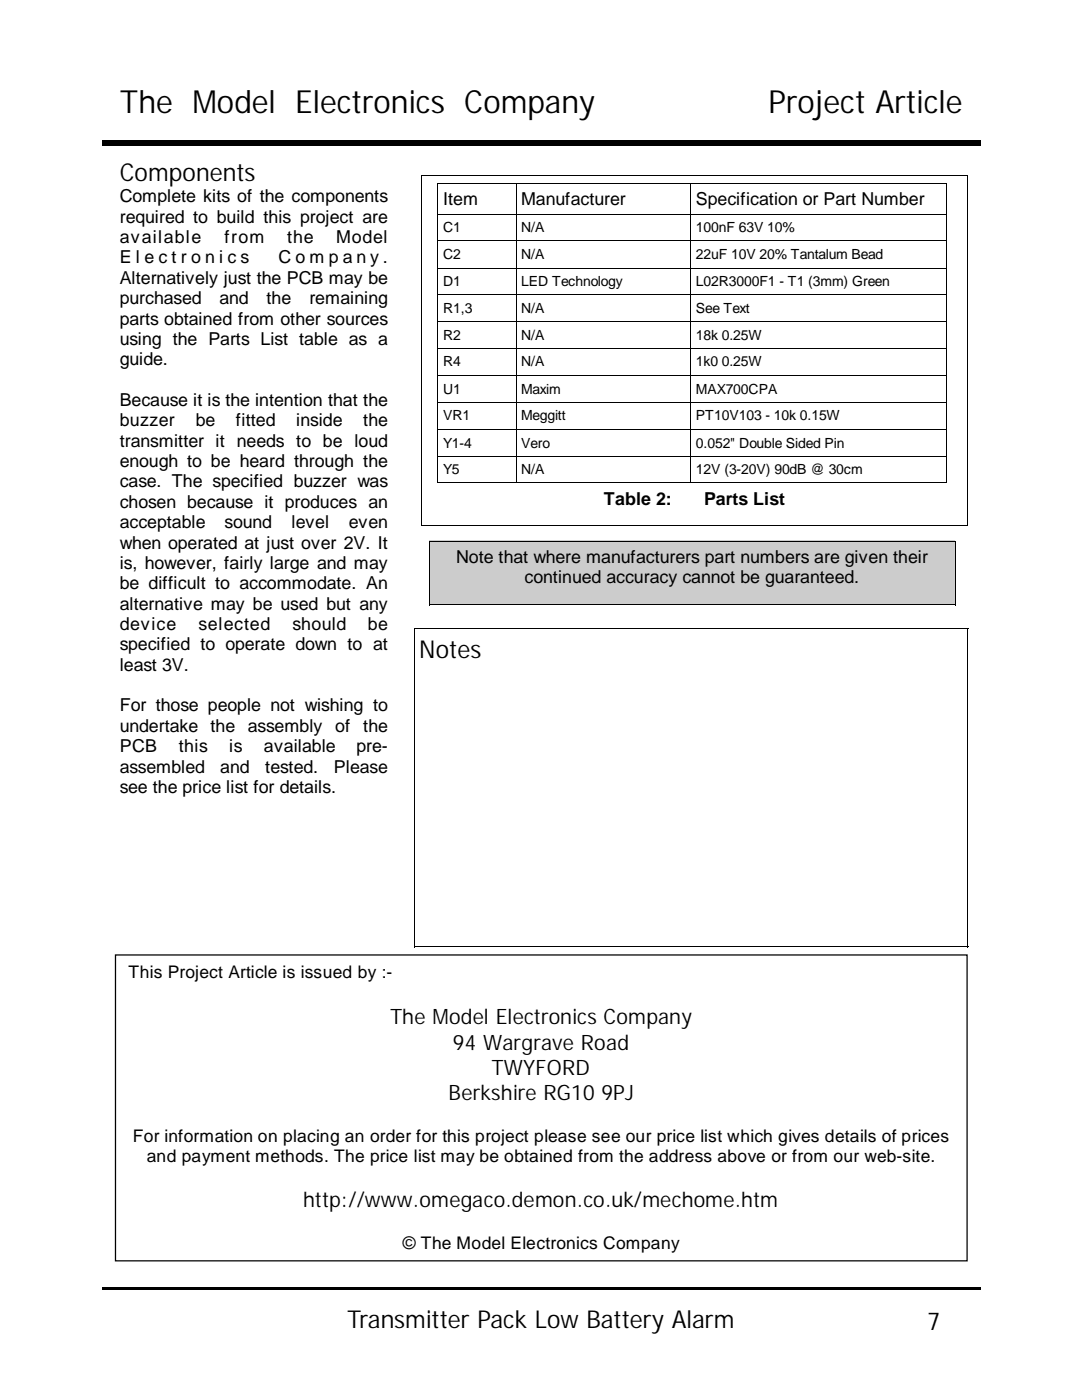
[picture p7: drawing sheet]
<svg xmlns="http://www.w3.org/2000/svg" width="216mm" height="279mm" viewBox="0 0 216 279" stroke-linecap="round" stroke-linejoin="round" font-family="sans-serif">
<defs><g id="words">
<g font-size="6.3">
<text x="23.9" y="22.6">The Model Electronics Company</text>
<text x="153.3" y="22.6">Project Article</text>
</g>
<g font-size="4.9">
<text x="23.9" y="36.1">Components</text>
<text x="83.7" y="131.4">Notes</text>
<text x="69.3" y="265.1">Transmitter Pack Low Battery Alarm</text>
<text x="185" y="265.3">7</text>
</g>
<g font-size="4.2">
<text x="77.8" y="204.3">The Model Electronics Company</text>
<text x="90.4" y="209.5">94 Wargrave Road</text>
<text x="98.1" y="214.5">TWYFORD</text>
<text x="89.5" y="219.6">Berkshire RG10 9PJ</text>
<text x="60.5" y="241">http://www.omegaco.demon.co.uk/mechome.htm</text>
</g>
<g font-size="3.6">
<text x="23.9" y="40.4">Complete kits of the components</text>
<text x="88.4" y="40.9">Item</text>
<text x="104" y="40.9">Manufacturer</text>
<text x="138.9" y="40.9">Specification or Part Number</text>
<text x="23.9" y="44.5">required to build this project are</text>
<text x="23.9" y="48.5">available</text>
<text x="23.9" y="52.6">E l e c t r o n i c s</text>
<text x="44.8" y="48.5">from</text>
<text x="55.6" y="52.6">C o m p a n y .</text>
<text x="57.3" y="48.5">the</text>
<text x="67.1" y="48.5">Model</text>
<text x="23.9" y="56.6">Alternatively just the PCB may be</text>
<text x="23.9" y="60.7">purchased</text>
<text x="23.9" y="64.8">parts obtained from other sources</text>
<text x="43.8" y="60.7">and</text>
<text x="53.2" y="60.7">the</text>
<text x="61.7" y="60.7">remaining</text>
<text x="23.9" y="68.8">using the Parts List table as a</text>
<text x="23.9" y="72.9">guide.</text>
<text x="23.9" y="81">Because it is the intention that the</text>
<text x="23.9" y="85.1">buzzer</text>
<text x="23.9" y="89.2">transmitter it needs to be loud</text>
<text x="39" y="85.1">be</text>
<text x="47.1" y="85.1">fitted</text>
<text x="59.1" y="85.1">inside</text>
<text x="72.5" y="85.1">the</text>
<text x="23.9" y="93.2">enough to be heard through the</text>
<text x="23.9" y="97.3">case. The specified buzzer was</text>
<text x="23.9" y="101.3">chosen because it produces an</text>
<text x="120.5" y="100.8">Table 2:</text>
<text x="140.5" y="100.8">Parts List</text>
<text x="23.9" y="105.4">acceptable</text>
<text x="44.8" y="105.4">sound</text>
<text x="58.2" y="105.4">level</text>
<text x="69.6" y="105.4">even</text>
<text x="23.9" y="109.5">when operated at just over 2V. It</text>
<text x="23.9" y="113.5">is, however, fairly large and may</text>
<text x="91" y="112.4">Note that where manufacturers part numbers are given their</text>
<text x="23.9" y="117.6">be difficult to accommodate. An</text>
<text x="104.7" y="116.4">continued accuracy cannot be guaranteed.</text>
<text x="23.9" y="121.7">alternative may be used but any</text>
<text x="23.9" y="125.7">device</text>
<text x="39.6" y="125.7">selected</text>
<text x="58.3" y="125.7">should</text>
<text x="73.4" y="125.7">be</text>
<text x="23.9" y="129.8">specified to operate down to at</text>
<text x="23.9" y="133.9">least 3V.</text>
<text x="23.9" y="142">For those people not wishing to</text>
<text x="23.9" y="146.1">undertake the</text>
<text x="49.5" y="146.1">assembly</text>
<text x="66.9" y="146.1">of</text>
<text x="72.5" y="146.1">the</text>
<text x="23.9" y="150.1">PCB</text>
<text x="23.9" y="154.2">assembled</text>
<text x="35.7" y="150.1">this</text>
<text x="44" y="154.2">and</text>
<text x="45.7" y="150.1">is</text>
<text x="52.7" y="150.1">available</text>
<text x="52.9" y="154.2">tested.</text>
<text x="66.6" y="154.2">Please</text>
<text x="71.1" y="150.1">pre-</text>
<text x="23.9" y="158.2">see the price list for details.</text>
</g>
<g font-size="3.5">
<text x="25.7" y="195.2">This Project Article is issued by :-</text>
<text x="26.5" y="227.9">For information on placing an order for this project please see our price list which gives details of prices</text>
<text x="29.3" y="232">and payment methods. The price list may be obtained from the address above or from our web-site.</text>
<text x="80.4" y="249.2">© The Model Electronics Company</text>
</g>
<g font-size="2.8">
<text x="88.4" y="46.3">C1</text>
<text x="104" y="46.3">N/A</text>
<text x="138.9" y="46.3">100nF 63V 10%</text>
<text x="88.4" y="51.7">C2</text>
<text x="104" y="51.7">N/A</text>
<text x="138.9" y="51.7">22uF 10V 20% Tantalum Bead</text>
<text x="88.4" y="57.1">D1</text>
<text x="104" y="57.1">LED Technology</text>
<text x="138.9" y="57.1">L02R3000F1 - T1 (3mm) Green</text>
<text x="88.4" y="62.4">R1,3</text>
<text x="104" y="62.4">N/A</text>
<text x="138.9" y="62.4">See Text</text>
<text x="88.4" y="67.8">R2</text>
<text x="104" y="67.8">N/A</text>
<text x="138.9" y="67.8">18k 0.25W</text>
<text x="88.4" y="73.1">R4</text>
<text x="104" y="73.1">N/A</text>
<text x="138.9" y="73.1">1k0 0.25W</text>
<text x="88.4" y="78.6">U1</text>
<text x="88.4" y="83.9">VR1</text>
<text x="104" y="78.6">Maxim</text>
<text x="104" y="83.9">Meggitt</text>
<text x="138.9" y="78.6">MAX700CPA</text>
<text x="138.9" y="83.9">PT10V103 - 10k 0.15W</text>
<text x="88.4" y="89.3">Y1-4</text>
<text x="104" y="89.3">Vero</text>
<text x="138.9" y="89.3">0.052&quot; Double Sided Pin</text>
<text x="88.4" y="94.6">Y5</text>
<text x="104" y="94.6">N/A</text>
<text x="138.9" y="94.6">12V (3-20V) 90dB @ 30cm</text>
</g>
</g></defs>
<path d="M20.3 28h175.4v1h-175.4z" fill="#000"/>
<path d="M179.7 259.4h13.4v9.9h-13.4z" fill="#fff"/>
<path d="M20.3 256.9h175.4v.5h-175.4z" fill="#000"/>
<g fill="#fff">
<path d="M22.9 30.1h170.2v135.1h-170.2z"/>
<path d="M82.6 125.4h110.5v63.6h-110.5z"/>
</g>
<path d="M23 190.6h170v61h-170z" fill="#fff" stroke="#000" stroke-width=".25"/>
<path d="M82.6 125.5h110.6M82.6 125.4v63.7M193.1 125.4v63.7M82.6 189h110.6" fill="none" stroke="#000" stroke-width=".2"/>
<path d="M84.1 34.9h109v69.9h-109z" fill="#fff"/>
<path d="M84.1 35h109.1M84.2 34.9v70M193.1 34.9v70M84.1 104.8h109.1" fill="none" stroke="#000" stroke-width=".2"/>
<g fill="#fff">
<path d="M87.3 36.5h15.8v6.3h-15.8z"/>
<path d="M103 36.5h34.9v6.3h-34.9z"/>
<path d="M137.8 36.5h51.2v6.3h-51.2z"/>
<path d="M87.3 42.7h15.8v5.4h-15.8z"/>
<path d="M103 42.7h34.9v5.4h-34.9z"/>
<path d="M137.8 42.7h51.2v5.4h-51.2z"/>
<path d="M87.3 48h15.8v5.5h-15.8z"/>
<path d="M103 48h34.9v5.5h-34.9z"/>
<path d="M137.8 48h51.2v5.5h-51.2z"/>
<path d="M87.3 53.4h15.8v5.4h-15.8z"/>
<path d="M103 53.4h34.9v5.4h-34.9z"/>
<path d="M137.8 53.4h51.2v5.4h-51.2z"/>
<path d="M87.3 58.8h15.8v5.4h-15.8z"/>
<path d="M103 58.8h34.9v5.4h-34.9z"/>
<path d="M137.8 58.8h51.2v5.4h-51.2z"/>
<path d="M87.3 64.1h15.8v5.5h-15.8z"/>
<path d="M103 64.1h34.9v5.5h-34.9z"/>
<path d="M137.8 64.1h51.2v5.5h-51.2z"/>
<path d="M87.3 69.5h15.8v5.4h-15.8z"/>
<path d="M103 69.5h34.9v5.4h-34.9z"/>
<path d="M137.8 69.5h51.2v5.4h-51.2z"/>
<path d="M87.3 74.8h15.8v5.5h-15.8z"/>
<path d="M103 74.8h34.9v5.5h-34.9z"/>
<path d="M137.8 74.8h51.2v5.5h-51.2z"/>
<path d="M87.3 80.3h15.8v5.4h-15.8z"/>
<path d="M103 80.3h34.9v5.4h-34.9z"/>
<path d="M137.8 80.3h51.2v5.4h-51.2z"/>
<path d="M87.3 85.6h15.8v5.4h-15.8z"/>
<path d="M103 85.6h34.9v5.4h-34.9z"/>
<path d="M137.8 85.6h51.2v5.4h-51.2z"/>
<path d="M87.3 90.9h15.8v5.5h-15.8z"/>
<path d="M103 90.9h34.9v5.5h-34.9z"/>
<path d="M137.8 90.9h51.2v5.5h-51.2z"/>
</g>
<g fill="none" stroke="#000" stroke-width=".2">
<path d="M87.3 36.6h101.7M87.4 36.6v59.8M103.1 36.6v59.8M137.9 36.6v59.8M188.9 36.6v59.8M87.4 42.8h101.5M87.4 48.1h101.5M87.4 53.5h101.5M87.4 58.8h101.5M87.4 64.2h101.5M87.4 69.6h101.5M87.4 74.9h101.5"/>
<path d="M87.3 96.4h101.7M87.4 80.3h101.5M87.4 85.7h101.5M87.4 91h101.5"/>
</g>
<path d="M85.7 107.9h104.9v12.8h-104.9z" fill="#ccc"/>
<path d="M85.7 108h105M85.8 107.9v12.9M190.6 107.9v12.9M85.7 120.7h105" fill="none" stroke="#000" stroke-width=".2"/>
<use href="#words"/>
</svg>
